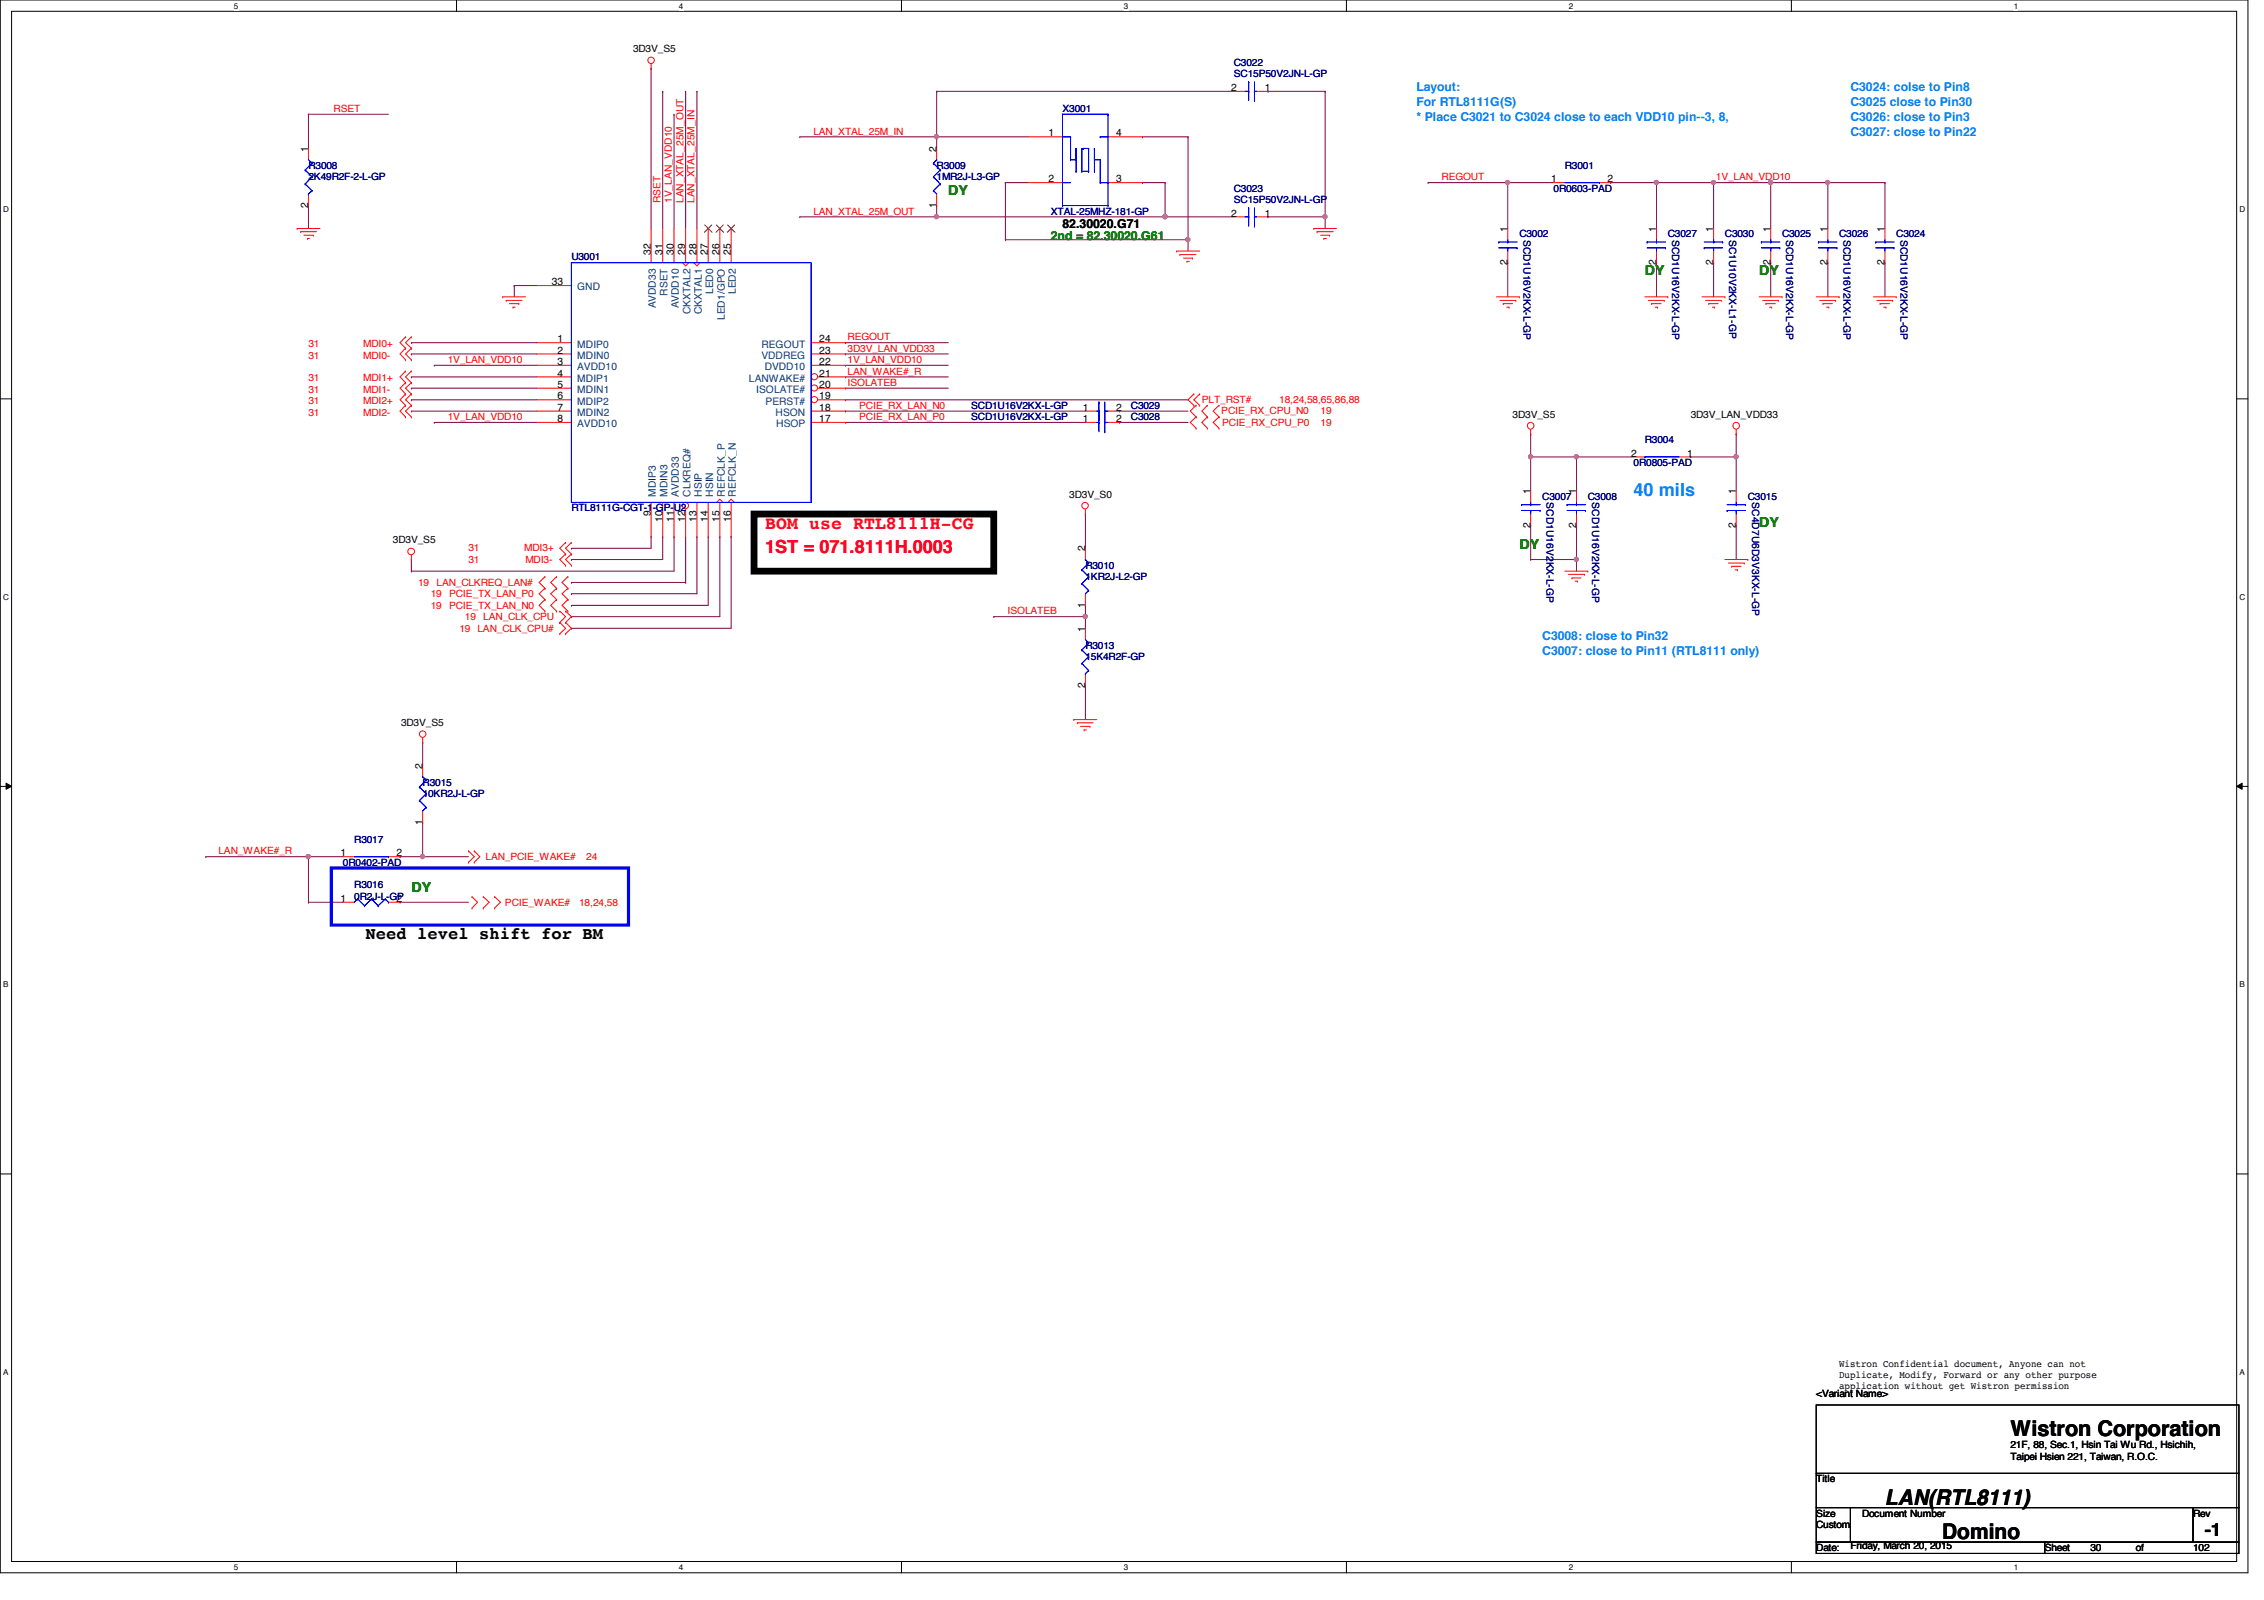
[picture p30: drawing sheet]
<svg xmlns="http://www.w3.org/2000/svg" width="297mm" height="210mm" viewBox="0 0 297 210" stroke-linecap="round" stroke-linejoin="round" font-family="sans-serif">
<defs><g id="words">
<g font-size="2.8">
<text x="263.8" y="188.4">Wistron Corporation</text>
<text x="247.3" y="197.4">LAN(RTL8111)</text>
<text x="254.8" y="201.9">Domino</text>
</g>
<text font-size="2.4" fill="#0080ff" x="214.3" y="65.1">40 mils</text>
<g font-size="2.4" fill="#f00">
<text x="100.4" y="69.4">BOM use RTL8111H-CG</text>
<text x="100.4" y="72.6">1ST = 071.8111H.0003</text>
</g>
<text font-size="2.4" x="289.3" y="201.5">-1</text>
<text font-size="2.2" x="48" y="123.2">Need level shift for BM</text>
<g font-size="1.8" fill="#008000">
<text x="124.4" y="25.6">DY</text>
<text x="215.8" y="36.1">DY</text>
<text x="230.8" y="36.1">DY</text>
<text x="230.8" y="69.1">DY</text>
<text x="199.3" y="72.1">DY</text>
<text x="54" y="117">DY</text>
</g>
<g font-size="1.6" fill="#0080ff">
<text x="185.8" y="12">Layout:</text>
<text x="242.8" y="12">C3024: colse to Pin8</text>
<text x="185.8" y="13.9">For RTL8111G(S)</text>
<text x="185.8" y="15.9">* Place C3021 to C3024 close to each VDD10 pin--3, 8,</text>
<text x="242.8" y="13.9">C3025 close to Pin30</text>
<text x="242.8" y="15.9">C3026: close to Pin3</text>
<text x="242.8" y="17.8">C3027: close to Pin22</text>
<text x="202.3" y="83.9">C3008: close to Pin32</text>
<text x="202.3" y="85.9">C3007: close to Pin11 (RTL8111 only)</text>
</g>
<text font-size="1.6" x="139.4" y="30">82.30020.G71</text>
<text font-size="1.6" fill="#008000" x="137.9" y="31.5">2nd = 82.30020.G61</text>
<g font-size="1.4">
<text x="161.5" y="11.9">2</text>
<text x="165.9" y="11.9">1</text>
<text x="137.6" y="17.9">1</text>
<text x="146.4" y="17.9">4</text>
<text x="40.4" y="19.9" transform="rotate(-90 40.4 19.9)">1</text>
<text x="122.8" y="19.9" transform="rotate(-90 122.8 19.9)">2</text>
<text x="137.6" y="23.9">2</text>
<text x="146.4" y="23.9">3</text>
<text x="203.5" y="23.9">1</text>
<text x="210.9" y="23.9">2</text>
<text x="40.4" y="27.3" transform="rotate(-90 40.4 27.3)">2</text>
<text x="122.8" y="27.3" transform="rotate(-90 122.8 27.3)">1</text>
<text x="161.5" y="28.4">2</text>
<text x="165.9" y="28.4">1</text>
<text x="85.4" y="33.4" transform="rotate(-90 85.4 33.4)">32</text>
<text x="86.9" y="33.4" transform="rotate(-90 86.9 33.4)">31</text>
<text x="88.4" y="33.4" transform="rotate(-90 88.4 33.4)">30</text>
<text x="89.9" y="33.4" transform="rotate(-90 89.9 33.4)">29</text>
<text x="91.4" y="33.4" transform="rotate(-90 91.4 33.4)">28</text>
<text x="92.9" y="33.4" transform="rotate(-90 92.9 33.4)">27</text>
<text x="94.4" y="33.4" transform="rotate(-90 94.4 33.4)">26</text>
<text x="95.9" y="33.4" transform="rotate(-90 95.9 33.4)">25</text>
<text x="197.8" y="34.8" transform="rotate(-90 197.8 34.8)">2</text>
<text x="197.8" y="30.4" transform="rotate(-90 197.8 30.4)">1</text>
<text x="217.3" y="34.8" transform="rotate(-90 217.3 34.8)">2</text>
<text x="217.3" y="30.4" transform="rotate(-90 217.3 30.4)">1</text>
<text x="224.8" y="34.8" transform="rotate(-90 224.8 34.8)">2</text>
<text x="224.8" y="30.4" transform="rotate(-90 224.8 30.4)">1</text>
<text x="232.3" y="34.8" transform="rotate(-90 232.3 34.8)">2</text>
<text x="232.3" y="30.4" transform="rotate(-90 232.3 30.4)">1</text>
<text x="239.8" y="34.8" transform="rotate(-90 239.8 34.8)">2</text>
<text x="239.8" y="30.4" transform="rotate(-90 239.8 30.4)">1</text>
<text x="247.3" y="34.8" transform="rotate(-90 247.3 34.8)">2</text>
<text x="247.3" y="30.4" transform="rotate(-90 247.3 30.4)">1</text>
<text x="72.4" y="37.4">33</text>
<text x="73.1" y="47.9">3</text>
<text x="73.1" y="44.9">1</text>
<text x="73.1" y="46.4">2</text>
<text x="107.5" y="47.9">22</text>
<text x="107.5" y="44.9">24</text>
<text x="107.5" y="46.4">23</text>
<text x="73.1" y="49.4">4</text>
<text x="73.1" y="50.9">5</text>
<text x="73.1" y="52.4">6</text>
<text x="73.1" y="53.9">7</text>
<text x="107.5" y="53.9">18</text>
<text x="107.5" y="50.9">20</text>
<text x="107.5" y="52.4">19</text>
<text x="107.5" y="49.4">21</text>
<text x="142.1" y="53.9">1</text>
<text x="146.4" y="53.9">2</text>
<text x="73.1" y="55.4">8</text>
<text x="107.5" y="55.4">17</text>
<text x="142.1" y="55.4">1</text>
<text x="146.4" y="55.4">2</text>
<text x="214" y="59.9">2</text>
<text x="221.4" y="59.9">1</text>
<text x="200.8" y="64.9" transform="rotate(-90 200.8 64.9)">1</text>
<text x="206.8" y="64.9" transform="rotate(-90 206.8 64.9)">1</text>
<text x="227.8" y="64.9" transform="rotate(-90 227.8 64.9)">1</text>
<text x="85.4" y="67.7" transform="rotate(-90 85.4 67.7)">9</text>
<text x="86.9" y="68.5" transform="rotate(-90 86.9 68.5)">10</text>
<text x="88.4" y="68.5" transform="rotate(-90 88.4 68.5)">11</text>
<text x="89.9" y="68.5" transform="rotate(-90 89.9 68.5)">12</text>
<text x="91.4" y="68.5" transform="rotate(-90 91.4 68.5)">13</text>
<text x="92.9" y="68.5" transform="rotate(-90 92.9 68.5)">14</text>
<text x="94.4" y="68.5" transform="rotate(-90 94.4 68.5)">15</text>
<text x="95.9" y="68.5" transform="rotate(-90 95.9 68.5)">16</text>
<text x="200.8" y="69.3" transform="rotate(-90 200.8 69.3)">2</text>
<text x="206.8" y="69.3" transform="rotate(-90 206.8 69.3)">2</text>
<text x="227.8" y="69.3" transform="rotate(-90 227.8 69.3)">2</text>
<text x="142.4" y="72.3" transform="rotate(-90 142.4 72.3)">2</text>
<text x="142.4" y="82.8" transform="rotate(-90 142.4 82.8)">1</text>
<text x="142.4" y="79.7" transform="rotate(-90 142.4 79.7)">1</text>
<text x="142.4" y="90.2" transform="rotate(-90 142.4 90.2)">2</text>
<text x="55.4" y="100.8" transform="rotate(-90 55.4 100.8)">2</text>
<text x="44.7" y="112.4">1</text>
<text x="52" y="112.4">2</text>
<text x="55.4" y="108.2" transform="rotate(-90 55.4 108.2)">1</text>
<text x="44.7" y="118.3">1</text>
<text x="52" y="118.3">2</text>
</g>
<g font-size="1.4" fill="#004080">
<text x="75.7" y="38.1">GND</text>
<text x="86.1" y="40.5" transform="rotate(-90 86.1 40.5)">AVDD33</text>
<text x="87.6" y="38.8" transform="rotate(-90 87.6 38.8)">RSET</text>
<text x="89.1" y="40.5" transform="rotate(-90 89.1 40.5)">AVDD10</text>
<text x="90.6" y="41.2" transform="rotate(-90 90.6 41.2)">CKXTAL2</text>
<text x="92.1" y="41.2" transform="rotate(-90 92.1 41.2)">CKXTAL1</text>
<text x="93.6" y="38.6" transform="rotate(-90 93.6 38.6)">LED0</text>
<text x="95.1" y="42" transform="rotate(-90 95.1 42)">LED1/GPO</text>
<text x="96.6" y="38.6" transform="rotate(-90 96.6 38.6)">LED2</text>
<text x="75.7" y="45.6">MDIP0</text>
<text x="75.7" y="47.1">MDIN0</text>
<text x="99.9" y="45.6">REGOUT</text>
<text x="99.9" y="47.1">VDDREG</text>
<text x="75.7" y="48.6">AVDD10</text>
<text x="75.7" y="50.1">MDIP1</text>
<text x="75.7" y="51.6">MDIN1</text>
<text x="75.7" y="53.1">MDIP2</text>
<text x="98.3" y="50.1">LANWAKE#</text>
<text x="99.2" y="51.6">ISOLATE#</text>
<text x="100.3" y="48.6">DVDD10</text>
<text x="100.5" y="53.1">PERST#</text>
<text x="75.7" y="56">AVDD10</text>
<text x="75.7" y="54.6">MDIN2</text>
<text x="101.8" y="54.6">HSON</text>
<text x="101.9" y="56">HSOP</text>
<text x="86.1" y="65.2" transform="rotate(-90 86.1 65.2)">MDIP3</text>
<text x="87.6" y="65.2" transform="rotate(-90 87.6 65.2)">MDIN3</text>
<text x="89.1" y="65.2" transform="rotate(-90 89.1 65.2)">AVDD33</text>
<text x="90.6" y="65.2" transform="rotate(-90 90.6 65.2)">CLKREQ#</text>
<text x="92.1" y="65.2" transform="rotate(-90 92.1 65.2)">HSIP</text>
<text x="93.6" y="65.2" transform="rotate(-90 93.6 65.2)">HSIN</text>
<text x="95.1" y="65.2" transform="rotate(-90 95.1 65.2)">REFCLK_P</text>
<text x="96.6" y="65.2" transform="rotate(-90 96.6 65.2)">REFCLK_N</text>
</g>
<g font-size="1.3">
<text x="83.1" y="6.9">3D3V_S5</text>
<text x="198.5" y="54.8">3D3V_S5</text>
<text x="221.8" y="54.8">3D3V_LAN_VDD33</text>
<text x="140.3" y="65.3">3D3V_S0</text>
<text x="51.6" y="71.3">3D3V_S5</text>
<text x="52.6" y="95.3">3D3V_S5</text>
<text x="241.3" y="179.4">Wistron Confidential document, Anyone can not</text>
<text x="238.3" y="183.3">&lt;Variant Name&gt;</text>
<text x="241.3" y="180.8">Duplicate, Modify, Forward or any other purpose</text>
<text x="241.3" y="182.2">application without get Wistron permission</text>
<text x="263.8" y="190">21F, 88, Sec.1, Hsin Tai Wu Rd., Hsichih,</text>
<text x="263.8" y="191.5">Taipei Hsien 221, Taiwan, R.O.C.</text>
<text x="238.3" y="194.5">Title</text>
<text x="238.3" y="200.5">Custom</text>
<text x="238.3" y="199">Size</text>
<text x="238.3" y="203.5">Date:</text>
<text x="242.8" y="203.2">Friday, March 20, 2015</text>
<text x="244.3" y="199">Document Number</text>
<text x="268.3" y="203.5">Sheet</text>
<text x="274.3" y="203.5">30</text>
<text x="280.2" y="203.5">of</text>
<text x="287.7" y="199">Rev</text>
<text x="287.7" y="203.5">102</text>
</g>
<g font-size="1.3" fill="#000080">
<text x="161.9" y="8.7">C3022</text>
<text x="161.9" y="10.2">SC15P50V2JN-L-GP</text>
<text x="139.4" y="14.6">X3001</text>
<text x="40.5" y="22.1">R3008</text>
<text x="40.5" y="23.7">2K49R2F-2-L-GP</text>
<text x="122.9" y="22.1">R3009</text>
<text x="122.9" y="23.7">1MR2J-L3-GP</text>
<text x="205.3" y="22.1">R3001</text>
<text x="137.9" y="28.2">XTAL-25MHZ-181-GP</text>
<text x="161.9" y="25.1">C3023</text>
<text x="161.9" y="26.6">SC15P50V2JN-L-GP</text>
<text x="203.8" y="25.1">0R0603-PAD</text>
<text x="75" y="34.1">U3001</text>
<text x="199.3" y="31.2">C3002</text>
<text x="199.9" y="31.5" transform="rotate(90 199.9 31.5)">SCD1U16V2KX-L-GP</text>
<text x="218.8" y="31.2">C3027</text>
<text x="219.4" y="31.5" transform="rotate(90 219.4 31.5)">SCD1U16V2KX-L-GP</text>
<text x="226.3" y="31.2">C3030</text>
<text x="226.9" y="31.5" transform="rotate(90 226.9 31.5)">SC1U10V2KX-L1-GP</text>
<text x="233.8" y="31.2">C3025</text>
<text x="234.4" y="31.5" transform="rotate(90 234.4 31.5)">SCD1U16V2KX-L-GP</text>
<text x="241.3" y="31.2">C3026</text>
<text x="241.8" y="31.5" transform="rotate(90 241.8 31.5)">SCD1U16V2KX-L-GP</text>
<text x="248.8" y="31.2">C3024</text>
<text x="249.3" y="31.5" transform="rotate(90 249.3 31.5)">SCD1U16V2KX-L-GP</text>
<text x="127.4" y="53.6">SCD1U16V2KX-L-GP</text>
<text x="148.4" y="53.6">C3029</text>
<text x="127.4" y="55.1">SCD1U16V2KX-L-GP</text>
<text x="148.4" y="55.1">C3028</text>
<text x="215.8" y="58.1">R3004</text>
<text x="202.4" y="65.6">C3007</text>
<text x="202.9" y="65.9" transform="rotate(90 202.9 65.9)">SCD1U16V2KX-L-GP</text>
<text x="208.3" y="65.6">C3008</text>
<text x="208.9" y="65.9" transform="rotate(90 208.9 65.9)">SCD1U16V2KX-L-GP</text>
<text x="214.3" y="61.1">0R0805-PAD</text>
<text x="229.3" y="65.6">C3015</text>
<text x="229.9" y="65.9" transform="rotate(90 229.9 65.9)">SC4D7U6D3V3KX-L-GP</text>
<text x="75" y="67.1">RTL8111G-CGT-1-GP-U2</text>
<text x="142.4" y="74.6">R3010</text>
<text x="142.4" y="76.1">1KR2J-L2-GP</text>
<text x="142.4" y="85.1">R3013</text>
<text x="142.4" y="86.6">15K4R2F-GP</text>
<text x="55.5" y="103.1">R3015</text>
<text x="55.5" y="104.6">10KR2J-L-GP</text>
<text x="45" y="113.6">0R0402-PAD</text>
<text x="46.5" y="110.6">R3017</text>
<text x="46.5" y="116.5">R3016</text>
<text x="46.5" y="118.1">0R2J-L-GP</text>
</g>
<g font-size="1.3" fill="#f00">
<text x="43.8" y="14.7">RSET</text>
<text x="106.7" y="17.7">LAN_XTAL_25M_IN</text>
<text x="189.1" y="23.7">REGOUT</text>
<text x="225.1" y="23.7">1V_LAN_VDD10</text>
<text x="86.7" y="26.7" transform="rotate(-90 86.7 26.7)">RSET</text>
<text x="88.1" y="26.7" transform="rotate(-90 88.1 26.7)">1V_LAN_VDD10</text>
<text x="89.7" y="26.7" transform="rotate(-90 89.7 26.7)">LAN_XTAL_25M_OUT</text>
<text x="91.1" y="26.7" transform="rotate(-90 91.1 26.7)">LAN_XTAL_25M_IN</text>
<text x="106.7" y="28.2">LAN_XTAL_25M_OUT</text>
<text x="40.5" y="45.5">31</text>
<text x="40.5" y="47">31</text>
<text x="47.7" y="45.5">MDI0+</text>
<text x="47.7" y="47">MDI0-</text>
<text x="58.8" y="47.6">1V_LAN_VDD10</text>
<text x="111.2" y="47.6">1V_LAN_VDD10</text>
<text x="111.2" y="44.7">REGOUT</text>
<text x="111.2" y="46.1">3D3V_LAN_VDD33</text>
<text x="40.5" y="50">31</text>
<text x="40.5" y="51.5">31</text>
<text x="40.5" y="53">31</text>
<text x="47.7" y="50">MDI1+</text>
<text x="47.7" y="51.5">MDI1-</text>
<text x="47.7" y="53">MDI2+</text>
<text x="111.2" y="49.1">LAN_WAKE#_R</text>
<text x="111.2" y="50.6">ISOLATEB</text>
<text x="112.7" y="53.6">PCIE_RX_LAN_N0</text>
<text x="157.7" y="52.9">PLT_RST#</text>
<text x="167.8" y="52.9">18,24,58,65,86,88</text>
<text x="40.5" y="54.5">31</text>
<text x="47.7" y="54.5">MDI2-</text>
<text x="58.8" y="55.1">1V_LAN_VDD10</text>
<text x="112.7" y="55.1">PCIE_RX_LAN_P0</text>
<text x="160.2" y="54.4">PCIE_RX_CPU_N0</text>
<text x="160.4" y="55.9">PCIE_RX_CPU_P0</text>
<text x="173.3" y="55.9">19</text>
<text x="173.3" y="54.4">19</text>
<text x="54.9" y="76.8">19</text>
<text x="57.3" y="76.8">LAN_CLKREQ_LAN#</text>
<text x="61.5" y="73.9">31</text>
<text x="61.5" y="72.3">31</text>
<text x="68.8" y="72.3">MDI3+</text>
<text x="69" y="73.9">MDI3-</text>
<text x="56.5" y="79.8">19</text>
<text x="56.5" y="78.4">19</text>
<text x="58.9" y="79.8">PCIE_TX_LAN_N0</text>
<text x="58.9" y="78.4">PCIE_TX_LAN_P0</text>
<text x="60.3" y="82.8">19 LAN_CLK_CPU#</text>
<text x="61" y="81.4">19</text>
<text x="63.4" y="81.4">LAN_CLK_CPU</text>
<text x="132.2" y="80.6">ISOLATEB</text>
<text x="28.7" y="112.1">LAN_WAKE#_R</text>
<text x="63.7" y="112.8">LAN_PCIE_WAKE#</text>
<text x="76.9" y="112.8">24</text>
<text x="66.2" y="118.8">PCIE_WAKE#</text>
<text x="76" y="118.8">18,24,58</text>
</g>
<g font-size="1.1">
<text x="30.7" y="1.1">5</text>
<text x="89.1" y="1.1">4</text>
<text x="147.4" y="1.1">3</text>
<text x="205.8" y="1.1">2</text>
<text x="264.2" y="1.1">1</text>
<text x=".4" y="27.9">D</text>
<text x="293.8" y="27.9">D</text>
<text x=".4" y="78.7">C</text>
<text x="293.8" y="78.7">C</text>
<text x=".4" y="129.5">B</text>
<text x="293.8" y="129.5">B</text>
<text x=".4" y="180.4">A</text>
<text x="293.8" y="180.4">A</text>
<text x="30.7" y="206">5</text>
<text x="89.1" y="206">4</text>
<text x="147.4" y="206">3</text>
<text x="205.8" y="206">2</text>
<text x="264.2" y="206">1</text>
</g>
</g></defs>
<path d="M0 0h294.9v206.3h-294.9zM1.5 1.5h292v203.4h-292z" fill="none" stroke="#000" stroke-width=".13"/>
<g fill="#fff">
<path d="M30.7 .2h.6v1.2h-.6z"/>
<path d="M30.7 205h.6v1.2h-.6z"/>
</g>
<path d="M59.9 0v1.5M59.9 204.9v1.4" fill="none" stroke="#000" stroke-width=".13"/>
<g fill="#fff">
<path d="M89.1 .2h.6v1.2h-.6z"/>
<path d="M89.1 205h.6v1.2h-.6z"/>
</g>
<path d="M118.3 0v1.5M118.3 204.9v1.4" fill="none" stroke="#000" stroke-width=".13"/>
<g fill="#fff">
<path d="M147.4 .2h.6v1.2h-.6z"/>
<path d="M147.4 205h.6v1.2h-.6z"/>
</g>
<path d="M176.7 0v1.5M176.7 204.9v1.4" fill="none" stroke="#000" stroke-width=".13"/>
<g fill="#fff">
<path d="M205.8 .2h.6v1.2h-.6z"/>
<path d="M205.8 205h.6v1.2h-.6z"/>
</g>
<path d="M235 0v1.5M235 204.9v1.4" fill="none" stroke="#000" stroke-width=".13"/>
<g fill="#fff">
<path d="M264.2 .2h.6v1.2h-.6z"/>
<path d="M264.2 205h.6v1.2h-.6z"/>
<path d="M.4 26.9h.8v1.2h-.8z"/>
<path d="M293.8 26.9h.8v1.2h-.8z"/>
<path d="M.4 77.7h.8v1.2h-.8z"/>
<path d="M293.8 77.7h.8v1.2h-.8z"/>
</g>
<path d="M0 52.3h1.5M293.5 52.3h1.4" fill="none" stroke="#000" stroke-width=".13"/>
<g fill="#fff">
<path d="M.4 128.6h.7v1.2h-.7z"/>
<path d="M293.8 128.6h.8v1.2h-.8z"/>
</g>
<path d="M0 103.2h1.5M.8 102.7l.7 .5-.7 .3zM293.5 103.2l.7-.5v.8zM293.5 103.2h1.4" fill="none" stroke="#000" stroke-width=".13"/>
<path d="M.8 102.7l.7 .5-.7 .3zM293.5 103.2l.7-.5v.8z" fill="#000"/>
<g fill="#fff">
<path d="M.4 179.4h.7v1.2h-.7z"/>
<path d="M293.8 179.4h.8v1.2h-.8z"/>
</g>
<path d="M0 154h1.5M293.5 154h1.4" fill="none" stroke="#000" stroke-width=".13"/>
<path d="M142.4 79.4h.1M142.4 79.4v3M142.4 80.9h.1" fill="none" stroke="#800040" stroke-width=".13"/>
<circle cx="142.4" cy="80.9" r=".29" fill="#f0f"/>
<circle cx="142.4" cy="80.9" r=".29" fill="none" stroke="#f0f" stroke-width=".13"/>
<path d="M122.9 27h.1M122.9 28.4h.1M122.9 27v1.4M122.9 28.4h30M142.4 67.4h.1M142.4 67.4v4.5" fill="none" stroke="#800040" stroke-width=".13"/>
<circle cx="152.8" cy="28.4" r=".29" fill="#f0f"/>
<circle cx="152.8" cy="28.4" r=".29" fill="none" stroke="#f0f" stroke-width=".13"/>
<circle cx="122.9" cy="28.4" r=".29" fill="#f0f"/>
<circle cx="122.9" cy="28.4" r=".29" fill="none" stroke="#f0f" stroke-width=".13"/>
<path d="M122.9 17.9h.1M122.9 17.9h12" fill="none" stroke="#800040" stroke-width=".13"/>
<circle cx="122.9" cy="17.9" r=".29" fill="#f0f"/>
<circle cx="122.9" cy="17.9" r=".29" fill="none" stroke="#f0f" stroke-width=".13"/>
<path d="M130.4 80.9h12M130.4 80.9h.1M142.4 89.9h.1M142.4 89.9v4.5M55.5 112.4h.1M55.5 112.4h6" fill="none" stroke="#800040" stroke-width=".13"/>
<circle cx="55.4" cy="112.4" r=".29" fill="#f0f"/>
<circle cx="55.4" cy="112.4" r=".29" fill="none" stroke="#f0f" stroke-width=".13"/>
<path d="M40.5 112.4h4.5M40.5 118.4h4.5M40.5 112.4h.1M40.5 118.4h.1M40.5 112.4v6M52.5 118.4h.1M52.5 118.4h9" fill="none" stroke="#800040" stroke-width=".13"/>
<circle cx="40.4" cy="112.4" r=".29" fill="#f0f"/>
<circle cx="40.4" cy="112.4" r=".29" fill="none" stroke="#f0f" stroke-width=".13"/>
<g fill="none" stroke="#800040" stroke-width=".13">
<path d="M166.4 12h7.5M166.4 12h.1M173.9 12h.1M173.9 12v18M152.9 28.4h9M152.9 28.4h.1M166.4 28.4h7.5M166.4 28.4h.1M173.9 28.4h.1M55.5 97.4h.1M55.5 97.4v3M27 112.4h.1"/>
<path d="M27 112.4h13.5M55.5 107.9h.1M55.5 107.9v4.5"/>
</g>
<circle cx="173.8" cy="28.4" r=".29" fill="#f0f"/>
<circle cx="173.8" cy="28.4" r=".29" fill="none" stroke="#f0f" stroke-width=".13"/>
<path d="M152.9 24h.1M152.9 24v4.4" fill="none" stroke="#800040" stroke-width=".13"/>
<circle cx="152.8" cy="28.4" r=".29" fill="#f0f"/>
<circle cx="152.8" cy="28.4" r=".29" fill="none" stroke="#f0f" stroke-width=".13"/>
<path d="M104.9 17.9h18M104.9 17.9h.1M122.9 17.9h.1M122.9 12h.1M122.9 12v7.5M122.9 12h39M155.9 31.5h.1M155.9 31.5v1.4" fill="none" stroke="#800040" stroke-width=".13"/>
<circle cx="155.8" cy="31.4" r=".29" fill="#f0f"/>
<circle cx="155.8" cy="31.4" r=".29" fill="none" stroke="#f0f" stroke-width=".13"/>
<g fill="none" stroke="#800040" stroke-width=".13">
<path d="M40.5 15h10.5M40.5 15h.1M40.5 15v4.5M85.4 9h.1M85.4 9v21M86.9 12h.1M86.9 12v18M88.4 15h.1M88.4 15v15M90 12h.1M90 12v18M91.4 12h.1"/>
<path d="M91.4 12v18M149.9 17.9h.1M149.9 17.9h6M155.9 17.9h.1M155.9 17.9v13.6h-24M40.5 27h.1M40.5 27v3M67.5 37.5h2.9M67.5 37.5h.1M67.5 37.5v1.4M104.9 28.4h18M104.9 28.4h.1"/>
<path d="M131.9 24h.1M131.9 31.5h.1M131.9 24v7.5M197.8 34.5h.1M197.8 34.5v4.4M217.3 34.5h.1M217.3 34.5v4.4M232.3 34.5h.1M232.3 24h.1M232.3 24v6M232.3 34.5v4.4M54 53.9h16.4"/>
<path d="M54 49.4h16.4M54 52.5h16.4M54 45h16.4M54 50.9h16.4M54 46.4h16.4M54 52.5h.1M54 45h.1M54 53.9h.1M54 50.9h.1M54 46.4h.1M54 49.4h.1M57 55.4h13.4"/>
<path d="M57 47.9h13.4M57 55.4h.1M57 47.9h.1M110.9 49.4h13.5M110.9 45h13.5M110.9 50.9h13.5M110.9 46.4h13.5M110.9 47.9h13.5M110.9 55.4h.1M110.9 53.9h.1M110.9 49.4h.1M110.9 47.9h.1"/>
<path d="M110.9 50.9h.1M110.9 52.5h.1M110.9 45h.1M110.9 46.4h.1M110.9 55.4h31.5M110.9 53.9h31.5M110.9 52.5h45M146.9 55.4h.1M146.9 53.9h.1M146.9 55.4h9M146.9 53.9h9M200.8 59.9h6"/>
<path d="M200.8 59.9h.1M200.8 59.9v4.5M54 74.9h.1M54 73.4h.1M54 73.4v1.5M75 77.9h.1M75 79.4h.1M75 73.4h.1M75 71.9h.1M85.4 70.4h.1M85.4 70.4v1.5h-10.4M86.9 70.4h.1"/>
<path d="M86.9 70.4v3h-11.9M88.4 70.4h.1M88.4 70.4v4.5h-34.4M91.4 70.4h.1M91.4 70.4v7.5h-16.4M92.9 70.4h.1M92.9 70.4v9h-17.9M94.4 70.4h.1M94.4 70.4v10.5h-19.4M95.9 70.4h.1M95.9 70.4v12h-20.9M206.8 68.9h.1"/>
<path d="M206.8 68.9v4.5M75 80.9h.1M75 82.4h.1M52.5 112.4h3M52.5 112.4h.1"/>
</g>
<circle cx="200.8" cy="59.9" r=".29" fill="#f0f"/>
<circle cx="200.8" cy="59.9" r=".29" fill="none" stroke="#f0f" stroke-width=".13"/>
<path d="M206.8 59.9h.1M206.8 59.9v4.5" fill="none" stroke="#800040" stroke-width=".13"/>
<circle cx="206.8" cy="59.9" r=".29" fill="#f0f"/>
<circle cx="206.8" cy="59.9" r=".29" fill="none" stroke="#f0f" stroke-width=".13"/>
<path d="M200.8 73.4h6M200.8 73.4h.1" fill="none" stroke="#800040" stroke-width=".13"/>
<circle cx="206.8" cy="73.4" r=".29" fill="#f0f"/>
<circle cx="206.8" cy="73.4" r=".29" fill="none" stroke="#f0f" stroke-width=".13"/>
<path d="M217.3 24h.1M217.3 24v6M200.8 56.9h.1M200.8 56.9v3M200.8 68.9h.1M200.8 68.9v4.5" fill="none" stroke="#800040" stroke-width=".13"/>
<circle cx="217.3" cy="23.9" r=".29" fill="#f0f"/>
<circle cx="217.3" cy="23.9" r=".29" fill="none" stroke="#f0f" stroke-width=".13"/>
<path d="M224.8 24h7.5M224.8 24h.1" fill="none" stroke="#800040" stroke-width=".13"/>
<circle cx="232.3" cy="23.9" r=".29" fill="#f0f"/>
<circle cx="232.3" cy="23.9" r=".29" fill="none" stroke="#f0f" stroke-width=".13"/>
<path d="M187.4 24h.1M187.4 24h10.4M197.8 24h.1M197.8 24v6M211.3 24h6M211.3 24h.1M232.3 24h.1M232.3 24h7.5M206.8 73.4h.1M206.8 73.4v1.5" fill="none" stroke="#800040" stroke-width=".13"/>
<circle cx="232.3" cy="23.9" r=".29" fill="#f0f"/>
<circle cx="232.3" cy="23.9" r=".29" fill="none" stroke="#f0f" stroke-width=".13"/>
<path d="M197.8 24h.1M197.8 24h6" fill="none" stroke="#800040" stroke-width=".13"/>
<circle cx="197.8" cy="23.9" r=".29" fill="#f0f"/>
<circle cx="197.8" cy="23.9" r=".29" fill="none" stroke="#f0f" stroke-width=".13"/>
<path d="M239.8 24h7.5M239.8 24h.1M239.8 34.5h.1M239.8 24v6M239.8 34.5v4.4M247.3 24h.1M247.3 34.5h.1M247.3 24v6M247.3 34.5v4.4M206.8 59.9h7.5M206.8 59.9h.1" fill="none" stroke="#800040" stroke-width=".13"/>
<circle cx="239.8" cy="23.9" r=".29" fill="#f0f"/>
<circle cx="239.8" cy="23.9" r=".29" fill="none" stroke="#f0f" stroke-width=".13"/>
<path d="M227.8 59.9h.1M227.8 59.9v4.5" fill="none" stroke="#800040" stroke-width=".13"/>
<circle cx="227.8" cy="59.9" r=".29" fill="#f0f"/>
<circle cx="227.8" cy="59.9" r=".29" fill="none" stroke="#f0f" stroke-width=".13"/>
<path d="M224.8 24h.1M224.8 24v6M221.8 59.9h6M221.8 59.9h.1M227.8 68.9h.1M227.8 68.9v4.5" fill="none" stroke="#800040" stroke-width=".13"/>
<circle cx="224.8" cy="23.9" r=".29" fill="#f0f"/>
<circle cx="224.8" cy="23.9" r=".29" fill="none" stroke="#f0f" stroke-width=".13"/>
<g fill="none" stroke="#800040" stroke-width=".13">
<path d="M131.9 24h.1M131.9 24h3M149.9 24h.1M149.9 24h3M217.3 24h7.5M217.3 24h.1M224.8 34.5h.1M224.8 34.5v4.4M227.8 56.9h.1M227.8 56.9v3M75 76.4h15M75 76.4h.1"/>
<path d="M90 76.4h.1M90 70.4v6"/>
</g>
<g fill="none" stroke="#f00" stroke-width=".13">
<path d="M40.5 19.5v1.5M85.4 9h.1M85.4 8.4v.6M122.9 19.5v1.5M134.9 17.9h4.5M145.4 17.9h4.5M161.9 12h1.5M164.9 12h1.5M39 30h.1M39 30h3M39.5 30.4h.1M39.5 30.4h2"/>
<path d="M39.9 30.9h1.2M40.3 31.3h.3M40.3 31.3h.1M40.5 25.4v1.6M41.1 30.9h.1M66 38.9h.1M66 38.9h3M66.4 39.4h.1M66.4 39.4h2.1M66.8 39.8h1.3M68.1 39.8h.1M122.9 25.4v1.6"/>
<path d="M134.9 24h4.5M145.4 24h4.5M154.4 32.9h.1M154.4 32.9h3M154.8 33.4h.1M154.8 33.4h2.1M155.3 33.9h1.2M155.7 34.3h.1M155.7 34.3h.3M156.5 33.9h.1M161.9 28.4h1.5M164.9 28.4h1.5"/>
<path d="M172.4 30h2.9M172.4 30h.1M172.8 30.4h.1M172.8 30.4h2.1M173.3 30.9h1.2M173.7 31.3h.1M173.7 31.3h.3M174.5 30.9h.1M196.3 38.9h3M196.8 39.4h2.1M197.2 39.8h1.3M197.2 39.8h.1"/>
<path d="M197.8 30v1.5M197.8 32.9v1.6M198.9 39.4h.1M199.3 38.9h.1M203.8 24h1.5M209.8 24h1.5M215.8 38.9h3M216.3 39.4h2.1M216.7 39.8h1.2M216.7 39.8h.1M217.3 30v1.5M217.3 32.9v1.6"/>
<path d="M218.4 39.4h.1M218.8 38.9h.1M223.3 38.9h3M223.8 39.4h2M224.2 39.8h1.2M224.2 39.8h.1M224.8 30v1.5M224.8 32.9v1.6M225.8 39.4h.1M226.3 38.9h.1M230.8 38.9h3M231.3 39.4h2"/>
<path d="M231.7 39.8h1.2M231.7 39.8h.1M232.3 30v1.5M232.3 32.9v1.6M233.3 39.4h.1M233.8 38.9h.1M238.3 38.9h3M238.8 39.4h2M239.2 39.8h.1M239.2 39.8h1.2M239.8 30v1.5M239.8 32.9v1.6"/>
<path d="M240.8 39.4h.1M241.3 38.9h.1M245.8 38.9h3M246.2 39.4h2.1M246.7 39.8h.1M246.7 39.8h1.2M247.3 30v1.5M247.3 32.9v1.6M248.3 39.4h.1M248.8 38.9h.1M53.2 44.2h.1M53.2 45.7h.1"/>
<path d="M53.2 47.2h.1M53.2 48.7h.1M53.2 50.2h.1M53.2 51.7h.1M53.2 53.2h.1M53.2 54.7h.1M53.2 44.2l-.7 .8 .7 .7M53.2 45.7l-.7 .7 .7 .8M53.2 48.7l-.7 .7 .7 .8M53.2 50.2l-.7 .7 .7 .8M53.2 51.7l-.7 .8 .7 .7M53.2 53.2l-.7 .7 .7 .8"/>
<path d="M54 44.2l-.8 .8 .8 .7M54 45.7l-.8 .7 .8 .8M54 48.7l-.8 .7 .8 .8M54 50.2l-.8 .7 .8 .8M54 51.7l-.8 .8 .8 .7M54 53.2l-.8 .7 .8 .8M54 44.2h.1M54 45.7h.1M54 47.2h.1M54 48.7h.1M54 50.2h.1M54 51.7h.1"/>
<path d="M54 53.2h.1M54 54.7h.1M67.3 40.3h.3M67.3 40.3h.1M106.4 55.4h4.5M106.4 53.9h4.5M142.4 55.4h1.5M142.4 53.9h1.5M145.4 55.4h1.5M145.4 53.9h1.5M156.6 51.7l-.7 .8 .7 .7M156.6 51.7h.1"/>
<path d="M156.6 53.2h.1M156.9 54.7l-.7 .7 .7 .8M156.9 53.2l-.7 .7 .7 .8M156.9 56.2h.1M156.9 54.7h.1M156.9 53.2h.1M157.4 51.7l-.8 .8 .8 .7M157.4 53.2h.1M157.4 51.7h.1M158.4 54.7l-.7 .7 .7 .8M158.4 53.2l-.7 .7 .7 .8M158.4 54.7h.1"/>
<path d="M158.4 56.2h.1M158.4 53.2h.1M159.9 54.7l-.7 .7 .7 .8M159.9 53.2l-.7 .7 .7 .8M159.9 56.2h.1M159.9 54.7h.1M159.9 53.2h.1M197.7 40.3h.3M198 40.3h.1M200.8 56.9h.1M200.8 56.3v.6M214.3 59.9h1.5"/>
<path d="M217.2 40.3h.3M217.5 40.3h.1M220.3 59.9h1.5M224.7 40.3h.3M225 40.3h.1M227.8 56.9h.1M227.8 56.3v.6M232.2 40.3h.2M232.4 40.3h.1M239.6 40.3h.3M239.9 40.3h.1M247.1 40.3h.3"/>
<path d="M247.4 40.3h.1M54 73.4h.1M54 72.8v.6M71.5 78.7h.1M71.5 77.2h.1M71.5 75.6h.1M71.5 77.2l-.8 .7 .8 .8M71.5 75.6l-.8 .8 .8 .8M71.5 78.7l-.8 .7 .8 .8M73 78.7l-.7 .7 .7 .8M73 77.2l-.7 .7 .7 .8M73 75.6l-.7 .8 .7 .8"/>
<path d="M73 78.7h.1M73 77.2h.1M73 75.6h.1M74.2 71.2l-.8 .7 .8 .8M74.2 72.7l-.8 .7 .8 .8M74.2 71.2h.1M74.2 72.7h.1M74.2 74.2h.1M74.5 78.7l-.8 .7 .8 .8M74.5 75.6l-.8 .8 .8 .8M74.5 77.2l-.8 .7 .8 .8M74.5 78.7h.1"/>
<path d="M74.5 77.2h.1M74.5 75.6h.1M75 71.2l-.8 .7 .8 .8M75 72.7l-.8 .7 .8 .8M75 71.2h.1M75 72.7h.1M75 74.2h.1M91.4 65.9v4.5M92.9 65.9v4.5M94 65.9l.4-.4 .5 .4M94.4 65.9v4.5M95.5 65.9l.4-.4 .4 .4"/>
<path d="M95.9 65.9v4.5M142.4 67.4h.1M142.4 66.8v.6M200.8 64.4v1.5M200.8 67.4v1.5M205.3 74.9h3M205.8 75.4h2.1M206.2 75.8h1.2M206.2 75.8h.1M206.7 76.2h.3M206.8 64.4v1.5M206.8 67.4v1.5"/>
<path d="M207 76.2h.1M207.9 75.4h.1M208.3 74.9h.1M226.3 73.4h3M226.8 73.9h2.1M227.2 74.3h1.2M227.2 74.3h.1M227.7 74.8h.3M227.8 64.4v1.5M227.8 67.4v1.5M228 74.8h.1M228.9 73.9h.1"/>
<path d="M229.3 73.4h.1M55.5 97.4h.1M55.5 96.8v.6M71.5 80.2h.1M73 80.2h.1M73.4 83.1h.1M73.4 81.7h.1M73.4 80.2h.1M73.4 81.7l.8 .7-.8 .7M73.4 80.2l.8 .7-.8 .8M74.2 81.7h.1M74.2 83.1h.1"/>
<path d="M74.2 80.2h.1M74.2 81.7l.8 .7-.8 .7M74.2 80.2l.8 .7-.8 .8M74.5 80.2h.1M140.9 94.4h.1M140.9 94.4h3M141.3 94.8h.1M141.3 94.8h2.1M141.8 95.3h1.2M142.2 95.8h.1M142.2 95.8h.3M142.4 82.4v1.5"/>
<path d="M142.4 88.4v1.5M143 95.3h.1M45 118.4h1.5M45 112.4h1.5M51 118.4h1.5M51 112.4h1.5M61.5 111.6l.7 .8-.7 .7M61.5 113.1h.1M61.5 111.6h.1M61.9 119.1h.1M61.9 117.6h.1M61.9 117.6l.7 .8-.7 .7"/>
<path d="M62.2 113.1h.1M62.2 111.6h.1M62.2 111.6l.7 .8-.7 .7M63.4 117.6h.1M63.4 119.1h.1M63.4 117.6l.8 .8-.8 .7M64.9 119.1h.1M64.9 117.6h.1M64.9 117.6l.8 .8-.8 .7"/>
<circle cx="85.4" cy="7.9" r=".43"/>
<circle cx="200.8" cy="55.9" r=".44"/>
<circle cx="227.8" cy="55.9" r=".44"/>
<circle cx="54" cy="72.3" r=".44"/>
<circle cx="142.4" cy="66.3" r=".43"/>
<circle cx="55.5" cy="96.3" r=".43"/>
</g>
<path d="M238.3 184.3h55.4v9h-55.4zM238.3 193.3h55.4v4.5h-55.4zM238.3 197.8h4.5v4.5h-4.5zM242.8 197.8h44.9v4.5h-44.9zM287.7 197.8h6v4.5h-6zM238.3 202.3h30v1.5h-30zM268.3 202.3h25.4v1.5h-25.4z" fill="none" stroke="#000" stroke-width=".13"/>
<path d="M43.5 113.9h39v7.5h-39z" fill="none" stroke="#00f" stroke-width=".42"/>
<path d="M98.9 67.4h31.5v7.5h-31.5z" fill="none" stroke="#000" stroke-width=".89"/>
<g fill="none" stroke="#00f" stroke-width=".13">
<path d="M139.4 15h.1M139.4 17.9h1.1M139.4 15v12M139.4 15h6M140.5 17.9h.1M140.5 17.9v3.1M141.2 19.5h.1M141.2 19.5v3M141.9 19.5h.1M141.9 19.5h.9M141.9 19.5v3M142.1 19.5h.1"/>
<path d="M142.8 19.5h.1M142.8 19.5v3M143.6 19.5h.1M143.6 19.5v3M144.4 17.9h.1M144.4 17.9h1M145.4 15h.1M145.4 15v12M163.4 12h.4M163.8 12h.1M163.8 10.8h.1M163.8 10.8v2.4"/>
<path d="M164.6 12h.3M164.6 12h.1M164.6 13.2h.1M164.6 10.8v2.4M40 22.3h.1M40 24.1h.1M40 22.3l.9 .9M40 24.1l.9 .9M40.5 25.4h.1M40.5 21l.4 .4M40.9 21.4h.1M40.9 23.2h.1"/>
<path d="M40.9 25h.1M40.9 21.4l-.9 .9M40.9 23.2l-.9 .9M40.9 25l-.4 .4M122.5 25l.4 .4M122.5 23.2l.9 .9M122.5 21.4l.9 .9M122.5 25h.1M122.5 23.2h.1M122.5 21.4h.1M122.9 21h.1M122.9 21l-.4 .4"/>
<path d="M123.4 24.1h.1M123.4 22.3h.1M123.4 24.1l-.9 .9M123.4 22.3l-.9 .9M139.4 27h6M139.4 24h.1M139.4 27h.1M139.4 24h1.1M140.5 21h.1M140.5 21h.7M141.2 21h.1M141.2 22.5h.1"/>
<path d="M141.9 22.5h.1M141.9 22.5h.9M142.8 22.5h.1M143.6 21h.8v3M143.6 21h.1M143.6 22.5h.1M144.4 24h.1M144.4 24h1M145.4 24h.1M145.4 27h.1M163.4 28.4h.4M163.8 28.4h.1"/>
<path d="M163.8 27.3h.1M163.8 27.3v2.4M164.6 28.4h.3M164.6 28.4h.1M164.6 29.7h.1M164.6 27.3v2.4M196.6 31.7h.1M196.6 32.5h2.4M196.6 31.7h2.4M197.8 31.7h.1M197.8 32.5h.1M197.8 31.5v.2"/>
<path d="M197.8 32.5v.4M199 32.5h.1M205.3 24h4.5M209.8 24h.1M216.1 31.7h2.4M216.1 31.7h.1M216.1 32.5h2.4M217.3 31.7h.1M217.3 32.5h.1M217.3 31.5v.2M217.3 32.5v.4M218.5 32.5h.1"/>
<path d="M223.6 32.5h2.4M223.6 32.5h.1M223.6 31.7h2.4M224.8 31.7h.1M224.8 32.5h.1M224.8 31.5v.2M224.8 32.5v.4M226 31.7h.1M231.1 31.7h.1M231.1 32.5h2.4M231.1 31.7h2.4M232.3 31.7h.1"/>
<path d="M232.3 32.5h.1M232.3 31.5v.2M232.3 32.5v.4M233.5 32.5h.1M238.6 31.7h.1M238.6 32.5h2.4M238.6 31.7h2.4M239.8 31.7h.1M239.8 32.5h.1M239.8 31.5v.2M239.8 32.5v.4M241 32.5h.1"/>
<path d="M246.1 31.7h.1M246.1 32.5h2.4M246.1 31.7h2.4M247.3 31.7h.1M247.3 32.5h.1M247.3 31.5v.2M247.3 32.5v.4M248.5 32.5h.1M143.9 55.4h.3M143.9 53.9h.3M144.2 55.4h.1M144.2 54.2h.1"/>
<path d="M144.2 53.9h.1M144.2 52.7h.1M144.2 52.7v3.9M144.9 55.4h.5M144.9 53.9h.5M144.9 55.4h.1M144.9 56.6h.1M144.9 53.9h.1M144.9 55.1h.1M144.9 52.7v3.9M215.8 59.9h.1M215.8 59.9h4.5"/>
<path d="M199.6 66.2h2.5M199.6 66.2h.1M199.6 67h2.5M200.8 66.2h.1M200.8 67h.1M200.8 65.9v.3M200.8 67v.4M202.1 67h.1M205.6 66.2h2.4M205.6 66.2h.1M205.6 67h2.4M206.8 66.2h.1"/>
<path d="M206.8 67h.1M206.8 65.9v.3M206.8 67v.4M208 67h.1M226.6 67h2.4M226.6 67h.1M226.6 66.2h2.4M227.8 66.2h.1M227.8 67h.1M227.8 65.9v.3M227.8 67v.4M229 66.2h.1"/>
<path d="M141.9 85.3h.1M141.9 87h.1M141.9 85.3l.9 .8M141.9 87l.9 1M142.4 88.4h.1M142.4 83.9l.4 .5M142.8 84.4h.1M142.8 86.1h.1M142.8 88h.1M142.8 84.4l-.9 .9M142.8 86.1l-.9 .9M142.8 88l-.4 .4"/>
<path d="M46.5 112.4h4.5M46.9 117.9l-.4 .5M46.9 117.9h.1M46.9 117.9l.9 .9M47.8 118.8h.1M48.7 117.9h.1M48.7 117.9l.9 .9M48.7 117.9l-.9 .9M49.6 118.8h.1M50.5 117.9h.1M50.5 117.9l.5 .5M50.5 117.9l-.9 .9"/>
<path d="M51 118.4h.1M51 112.4h.1"/>
</g>
<circle cx="89.9" cy="66.3" r=".42" fill="#fff"/>
<g fill="none" stroke="#f00" stroke-width=".13">
<path d="M95.9 30v4.5M70.4 47.9h4.6M70.4 45h4.6M70.4 46.4h4.6M70.4 49.4h4.6M70.4 50.9h4.6M70.4 55.4h4.6M70.4 52.5h4.6M70.4 53.9h4.6M106.4 47.9h4.5M106.4 45h4.5M106.4 46.4h4.5"/>
<path d="M85.4 65.9v4.5M86.9 65.9v4.5M90 66.8v3.6"/>
<circle cx="89.9" cy="66.3" r=".42"/>
</g>
<path d="M95.5 29.5l.9 1M96.4 29.5l-1 1" fill="none" stroke="#804000" stroke-width=".13"/>
<circle cx="106.9" cy="50.9" r=".42" fill="#fff"/>
<g fill="none" stroke="#f00" stroke-width=".13">
<path d="M107.3 50.9h3.6"/>
<circle cx="106.9" cy="50.9" r=".42"/>
</g>
<circle cx="106.9" cy="52.4" r=".42" fill="#fff"/>
<g fill="none" stroke="#f00" stroke-width=".13">
<path d="M107.3 52.5h3.6"/>
<circle cx="106.9" cy="52.4" r=".42"/>
</g>
<circle cx="106.9" cy="49.4" r=".42" fill="#fff"/>
<g fill="none" stroke="#f00" stroke-width=".13">
<path d="M70.4 37.5h4.6M85.4 30v4.5M86.9 30v4.5M88.4 30v4.5M90 30v4.5M90.4 34.5l-.4 .4-.5-.4M91.4 30v4.5M91.9 34.5l-.5 .4-.4-.4M92.9 30v4.5M94.4 30v4.5M107.3 49.4h3.6M88.4 65.9v4.5"/>
<path d="M142.4 71.9v1.5M142.4 77.9v1.5M55.5 100.4v1.5M55.5 106.4v1.5"/>
<circle cx="106.9" cy="49.4" r=".42"/>
</g>
<path d="M92.5 29.5l.9 1M93.4 29.5l-1 1M94 29.5l1 1M94.9 29.5l-1 1" fill="none" stroke="#804000" stroke-width=".13"/>
<g fill="none" stroke="#00f" stroke-width=".13">
<path d="M75 34.5h31.4v31.4h-31.4zM141.9 76.6h.1M141.9 74.8h.1M141.9 76.6l.9 .9M141.9 74.8l.9 .8M142.4 73.4h.1M142.4 73.4l.4 .5M142.8 75.6l-.9 1M142.8 73.9l-.9 .9M142.8 77.5l-.4 .4M142.8 77.5h.1M142.8 75.6h.1"/>
<path d="M142.8 73.9h.1M55 105h.1M55 103.3h.1M55 105l.9 .9M55 103.3l.9 .8M55.5 101.9h.1M55.5 101.9l.4 .4M55.9 105.9l-.4 .5M55.9 104.1l-.9 .9M55.9 102.3l-.9 1M55.9 105.9h.1M55.9 104.1h.1"/>
<path d="M55.9 102.3h.1"/>
</g>
<circle cx="142.4" cy="80.9" r=".29" fill="#f0f"/>
<circle cx="142.4" cy="80.9" r=".29" fill="none" stroke="#f0f" stroke-width=".13"/>
<circle cx="152.8" cy="28.4" r=".29" fill="#f0f"/>
<circle cx="152.8" cy="28.4" r=".29" fill="none" stroke="#f0f" stroke-width=".13"/>
<circle cx="122.9" cy="28.4" r=".29" fill="#f0f"/>
<circle cx="122.9" cy="28.4" r=".29" fill="none" stroke="#f0f" stroke-width=".13"/>
<circle cx="122.9" cy="17.9" r=".29" fill="#f0f"/>
<circle cx="122.9" cy="17.9" r=".29" fill="none" stroke="#f0f" stroke-width=".13"/>
<circle cx="55.4" cy="112.4" r=".29" fill="#f0f"/>
<circle cx="55.4" cy="112.4" r=".29" fill="none" stroke="#f0f" stroke-width=".13"/>
<circle cx="40.4" cy="112.4" r=".29" fill="#f0f"/>
<circle cx="40.4" cy="112.4" r=".29" fill="none" stroke="#f0f" stroke-width=".13"/>
<circle cx="173.8" cy="28.4" r=".29" fill="#f0f"/>
<circle cx="173.8" cy="28.4" r=".29" fill="none" stroke="#f0f" stroke-width=".13"/>
<circle cx="152.8" cy="28.4" r=".29" fill="#f0f"/>
<circle cx="152.8" cy="28.4" r=".29" fill="none" stroke="#f0f" stroke-width=".13"/>
<circle cx="155.8" cy="31.4" r=".29" fill="#f0f"/>
<circle cx="155.8" cy="31.4" r=".29" fill="none" stroke="#f0f" stroke-width=".13"/>
<circle cx="200.8" cy="59.9" r=".29" fill="#f0f"/>
<circle cx="200.8" cy="59.9" r=".29" fill="none" stroke="#f0f" stroke-width=".13"/>
<circle cx="206.8" cy="59.9" r=".29" fill="#f0f"/>
<circle cx="206.8" cy="59.9" r=".29" fill="none" stroke="#f0f" stroke-width=".13"/>
<circle cx="206.8" cy="73.4" r=".29" fill="#f0f"/>
<circle cx="206.8" cy="73.4" r=".29" fill="none" stroke="#f0f" stroke-width=".13"/>
<circle cx="217.3" cy="23.9" r=".29" fill="#f0f"/>
<circle cx="217.3" cy="23.9" r=".29" fill="none" stroke="#f0f" stroke-width=".13"/>
<circle cx="232.3" cy="23.9" r=".29" fill="#f0f"/>
<circle cx="232.3" cy="23.9" r=".29" fill="none" stroke="#f0f" stroke-width=".13"/>
<circle cx="232.3" cy="23.9" r=".29" fill="#f0f"/>
<circle cx="232.3" cy="23.9" r=".29" fill="none" stroke="#f0f" stroke-width=".13"/>
<circle cx="197.8" cy="23.9" r=".29" fill="#f0f"/>
<circle cx="197.8" cy="23.9" r=".29" fill="none" stroke="#f0f" stroke-width=".13"/>
<circle cx="239.8" cy="23.9" r=".29" fill="#f0f"/>
<circle cx="239.8" cy="23.9" r=".29" fill="none" stroke="#f0f" stroke-width=".13"/>
<circle cx="227.8" cy="59.9" r=".29" fill="#f0f"/>
<circle cx="227.8" cy="59.9" r=".29" fill="none" stroke="#f0f" stroke-width=".13"/>
<circle cx="224.8" cy="23.9" r=".29" fill="#f0f"/>
<circle cx="224.8" cy="23.9" r=".29" fill="none" stroke="#f0f" stroke-width=".13"/>
<use href="#words"/>
</svg>
